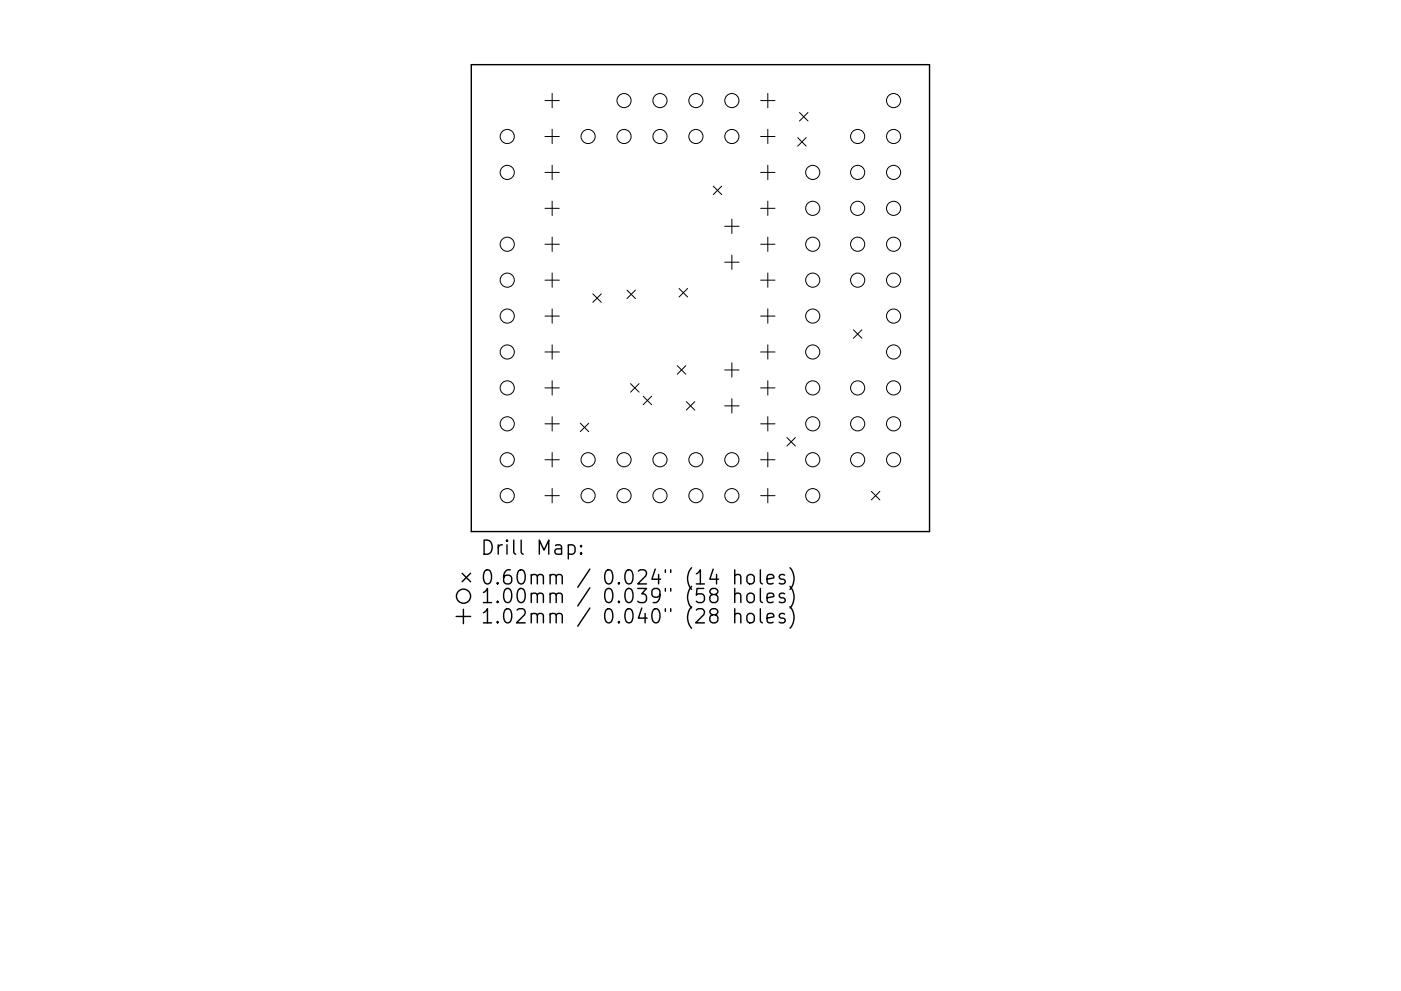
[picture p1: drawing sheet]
<svg xmlns="http://www.w3.org/2000/svg" width="297mm" height="210mm" viewBox="0 0 297 210" stroke-linecap="round" stroke-linejoin="round" font-family="sans-serif">
<defs><g id="words">
<g font-size="4.2">
<text x="101.8" y="117.7">Drill Map:</text>
<text x="101.8" y="124">0.60mm / 0.024&quot; (14 holes)</text>
<text x="101.8" y="128">1.00mm / 0.039&quot; (58 holes)</text>
<text x="101.8" y="132.3">1.02mm / 0.040&quot; (28 holes)</text>
</g>
</g></defs>
<g fill="none" stroke="#000" stroke-width=".3">
<path d="M99.9 13.7h97.2v99.1h-97.2zM120.5 115.7l.9-.1 .5 .6v.8l-.3 .4-.2 .2-.9-.2M123.2 117.3l.2 .1-.2 .2-.1-.2 .1-.1v.3M123.2 115.7l.2 .2-.2 .1-.1-.1 .1-.2v.3M96.7 130.8h3.1M98 121.6l1.8 1.8M98.2 129.3v3M99.8 121.6l-1.8 1.8M155.8 122.2a.74 .74 0 0 1 1.3 .1v1.6M155.8 126.1a.74 .74 0 0 1 1.3 .2v1.5M155.8 130.4a.75 .75 0 0 1 1.3 .2v1.5M155.8 120.9v3"/>
<path d="M155.8 124.8v3M155.8 129.1v3M158.5 126.1a.81 .81 0 0 1 .8-.3 .81 .81 0 0 1 .6 .6v.9a.81 .81 0 0 1-.8 .6 .81 .81 0 0 1-.7-.6v-.9zM158.5 130.4a.81 .81 0 0 1 .8-.3 .81 .81 0 0 1 .6 .6v.9a.81 .81 0 0 1-.8 .6 .81 .81 0 0 1-.7-.6v-.9zM158.6 122a.81 .81 0 0 1 1.3 .5v.8a.81 .81 0 0 1-.8 .6 .81 .81 0 0 1-.7-.6v-.8zM161.2 120.9v2.6l.4 .4M161.2 124.8v2.6l.4 .4M161.2 129.1v2.6l.4 .4M162.6 122.9l1.5-.3-.2-.6-.8-.1-.5 .4v1.2l.2 .2 .3 .2 .8-.2M162.6 126.8l1.5-.2-.2-.6-.8-.2-.5 .5v1.1l.2 .3 .3 .1 .8-.1M162.6 131.1l1.5-.2-.2-.6-.8-.2-.5 .5v1.1l.2 .3 .3 .1 .8-.1M166.4 122l-.8-.1-.4 .4 .2 .4 1 .3 .1 .3-.1 .4-.3 .2-.9-.2"/>
<path d="M166.4 126l-.8-.2-.4 .5 .2 .4 1 .3 .1 .3-.1 .4-.3 .1-.9-.1M166.4 130.3l-.8-.2-.4 .5 .2 .4 1 .3 .1 .3-.1 .4-.3 .1-.9-.1M167.5 120.5a3.4 3.4 0 0 1 0 4.5M167.5 124.4a3.4 3.4 0 0 1 0 4.6M167.5 128.7a3.4 3.4 0 0 1 0 4.6"/>
<circle cx="98.3" cy="126.5" r="1.5"/>
</g>
<g fill="none" stroke="#000" stroke-width=".21">
<path d="M117.1 19.8v3.1M162.8 19.8v3.1M115.5 21.3h3.1M115.5 29h3.1M115.5 36.6h3.1M117.1 27.4v3.1M117.1 35.1v3M151.2 39.5l1.8 1.8M153 39.5l-1.8 1.8M161.3 21.3h3M161.3 29h3M161.3 36.6h3"/>
<path d="M162.8 27.4v3.1M162.8 35.1v3M169.1 29.2l1.8 1.8M169.5 23.9l1.8 1.8M170.9 29.2l-1.8 1.8M171.3 23.9l-1.8 1.8M115.5 44.2h3.1M115.5 51.8h3.1M115.5 59.4h3.1M117.1 42.7v3M117.1 50.3v3M117.1 57.9v3.1"/>
<path d="M153.6 48h3.1M153.6 55.6h3.1M155.2 46.5v3M155.2 54.1v3.1M161.3 44.2h3M161.3 51.8h3M161.3 59.4h3M162.8 42.7v3M162.8 50.3v3M162.8 57.9v3.1M115.5 67.1h3.1M115.5 74.7h3.1"/>
<path d="M117.1 65.5v3.1M117.1 73.2v3M125.7 62.4l1.8 1.8M127.5 62.4l-1.8 1.8M132.9 61.6l1.8 1.8M134.7 61.6l-1.8 1.8M143.6 77.6l1.8 1.8M144 61.2l1.8 1.8M145.4 77.6l-1.8 1.8M145.8 61.2l-1.8 1.8M153.6 78.5h3.1M155.2 77v3"/>
<path d="M161.3 67.1h3M161.3 74.7h3M162.8 65.5v3.1M162.8 73.2v3M180.9 70l1.8 1.8M182.7 70l-1.8 1.8M115.5 82.3h3.1M115.5 89.9h3.1M115.5 97.5h3.1M117.1 80.8v3M117.1 88.4v3M117.1 96v3.1"/>
<path d="M123 89.8l1.8 1.8M124.8 89.8l-1.8 1.8M133.7 81.4l1.8 1.8M135.5 81.4l-1.8 1.8M136.4 84.1l1.8 1.8M138.2 84.1l-1.8 1.8M145.5 85.2l1.8 1.8M147.3 85.2l-1.8 1.8M153.6 86.1h3.1M155.2 84.6v3M161.3 82.3h3M161.3 89.9h3"/>
<path d="M161.3 97.5h3M162.8 80.8v3M162.8 88.4v3M162.8 96v3.1M166.8 92.8l1.8 1.8M168.6 92.8l-1.8 1.8M115.5 105.2h3.1M117.1 103.6v3.1M161.3 105.2h3M162.8 103.6v3.1M184.7 104.3l1.8 1.8M186.5 104.3l-1.8 1.8"/>
<circle cx="107.5" cy="36.6" r="1.5"/>
<circle cx="107.5" cy="29" r="1.5"/>
<circle cx="124.7" cy="29" r="1.5"/>
<circle cx="132.3" cy="21.3" r="1.5"/>
<circle cx="132.3" cy="29" r="1.5"/>
<circle cx="139.9" cy="21.3" r="1.5"/>
<circle cx="139.9" cy="29" r="1.5"/>
<circle cx="147.5" cy="29" r="1.5"/>
<circle cx="147.5" cy="21.3" r="1.5"/>
<circle cx="155.2" cy="21.3" r="1.5"/>
<circle cx="155.2" cy="29" r="1.5"/>
<circle cx="172.3" cy="36.6" r="1.5"/>
<circle cx="181.8" cy="29" r="1.5"/>
<circle cx="181.8" cy="36.6" r="1.5"/>
<circle cx="189.5" cy="21.3" r="1.5"/>
<circle cx="189.5" cy="29" r="1.5"/>
<circle cx="189.5" cy="36.6" r="1.5"/>
<circle cx="107.5" cy="51.8" r="1.5"/>
<circle cx="107.5" cy="59.4" r="1.5"/>
<circle cx="172.3" cy="44.2" r="1.5"/>
<circle cx="172.3" cy="51.8" r="1.5"/>
<circle cx="172.3" cy="59.4" r="1.5"/>
<circle cx="181.8" cy="44.2" r="1.5"/>
<circle cx="181.8" cy="51.8" r="1.5"/>
<circle cx="181.8" cy="59.4" r="1.5"/>
<circle cx="189.5" cy="59.4" r="1.5"/>
<circle cx="189.5" cy="44.2" r="1.5"/>
<circle cx="189.5" cy="51.8" r="1.5"/>
<circle cx="107.5" cy="67.1" r="1.5"/>
<circle cx="107.5" cy="74.7" r="1.5"/>
<circle cx="172.3" cy="67.1" r="1.5"/>
<circle cx="172.3" cy="74.7" r="1.5"/>
<circle cx="189.5" cy="74.7" r="1.5"/>
<circle cx="189.5" cy="67.1" r="1.5"/>
<circle cx="107.5" cy="89.9" r="1.5"/>
<circle cx="107.5" cy="82.3" r="1.5"/>
<circle cx="107.5" cy="97.5" r="1.5"/>
<circle cx="124.7" cy="97.5" r="1.5"/>
<circle cx="132.3" cy="97.5" r="1.5"/>
<circle cx="139.9" cy="97.5" r="1.5"/>
<circle cx="147.5" cy="97.5" r="1.5"/>
<circle cx="155.2" cy="97.5" r="1.5"/>
<circle cx="172.3" cy="97.5" r="1.5"/>
<circle cx="172.3" cy="82.3" r="1.5"/>
<circle cx="172.3" cy="89.9" r="1.5"/>
<circle cx="181.8" cy="89.9" r="1.5"/>
<circle cx="181.8" cy="97.5" r="1.5"/>
<circle cx="181.8" cy="82.3" r="1.5"/>
<circle cx="189.5" cy="97.5" r="1.5"/>
<circle cx="189.5" cy="89.9" r="1.5"/>
<circle cx="189.5" cy="82.3" r="1.5"/>
<circle cx="107.5" cy="105.2" r="1.5"/>
<circle cx="124.7" cy="105.2" r="1.5"/>
<circle cx="132.3" cy="105.2" r="1.5"/>
<circle cx="139.9" cy="105.2" r="1.5"/>
<circle cx="147.5" cy="105.2" r="1.5"/>
<circle cx="155.2" cy="105.2" r="1.5"/>
<circle cx="172.3" cy="105.2" r="1.5"/>
</g>
<use href="#words"/>
</svg>
